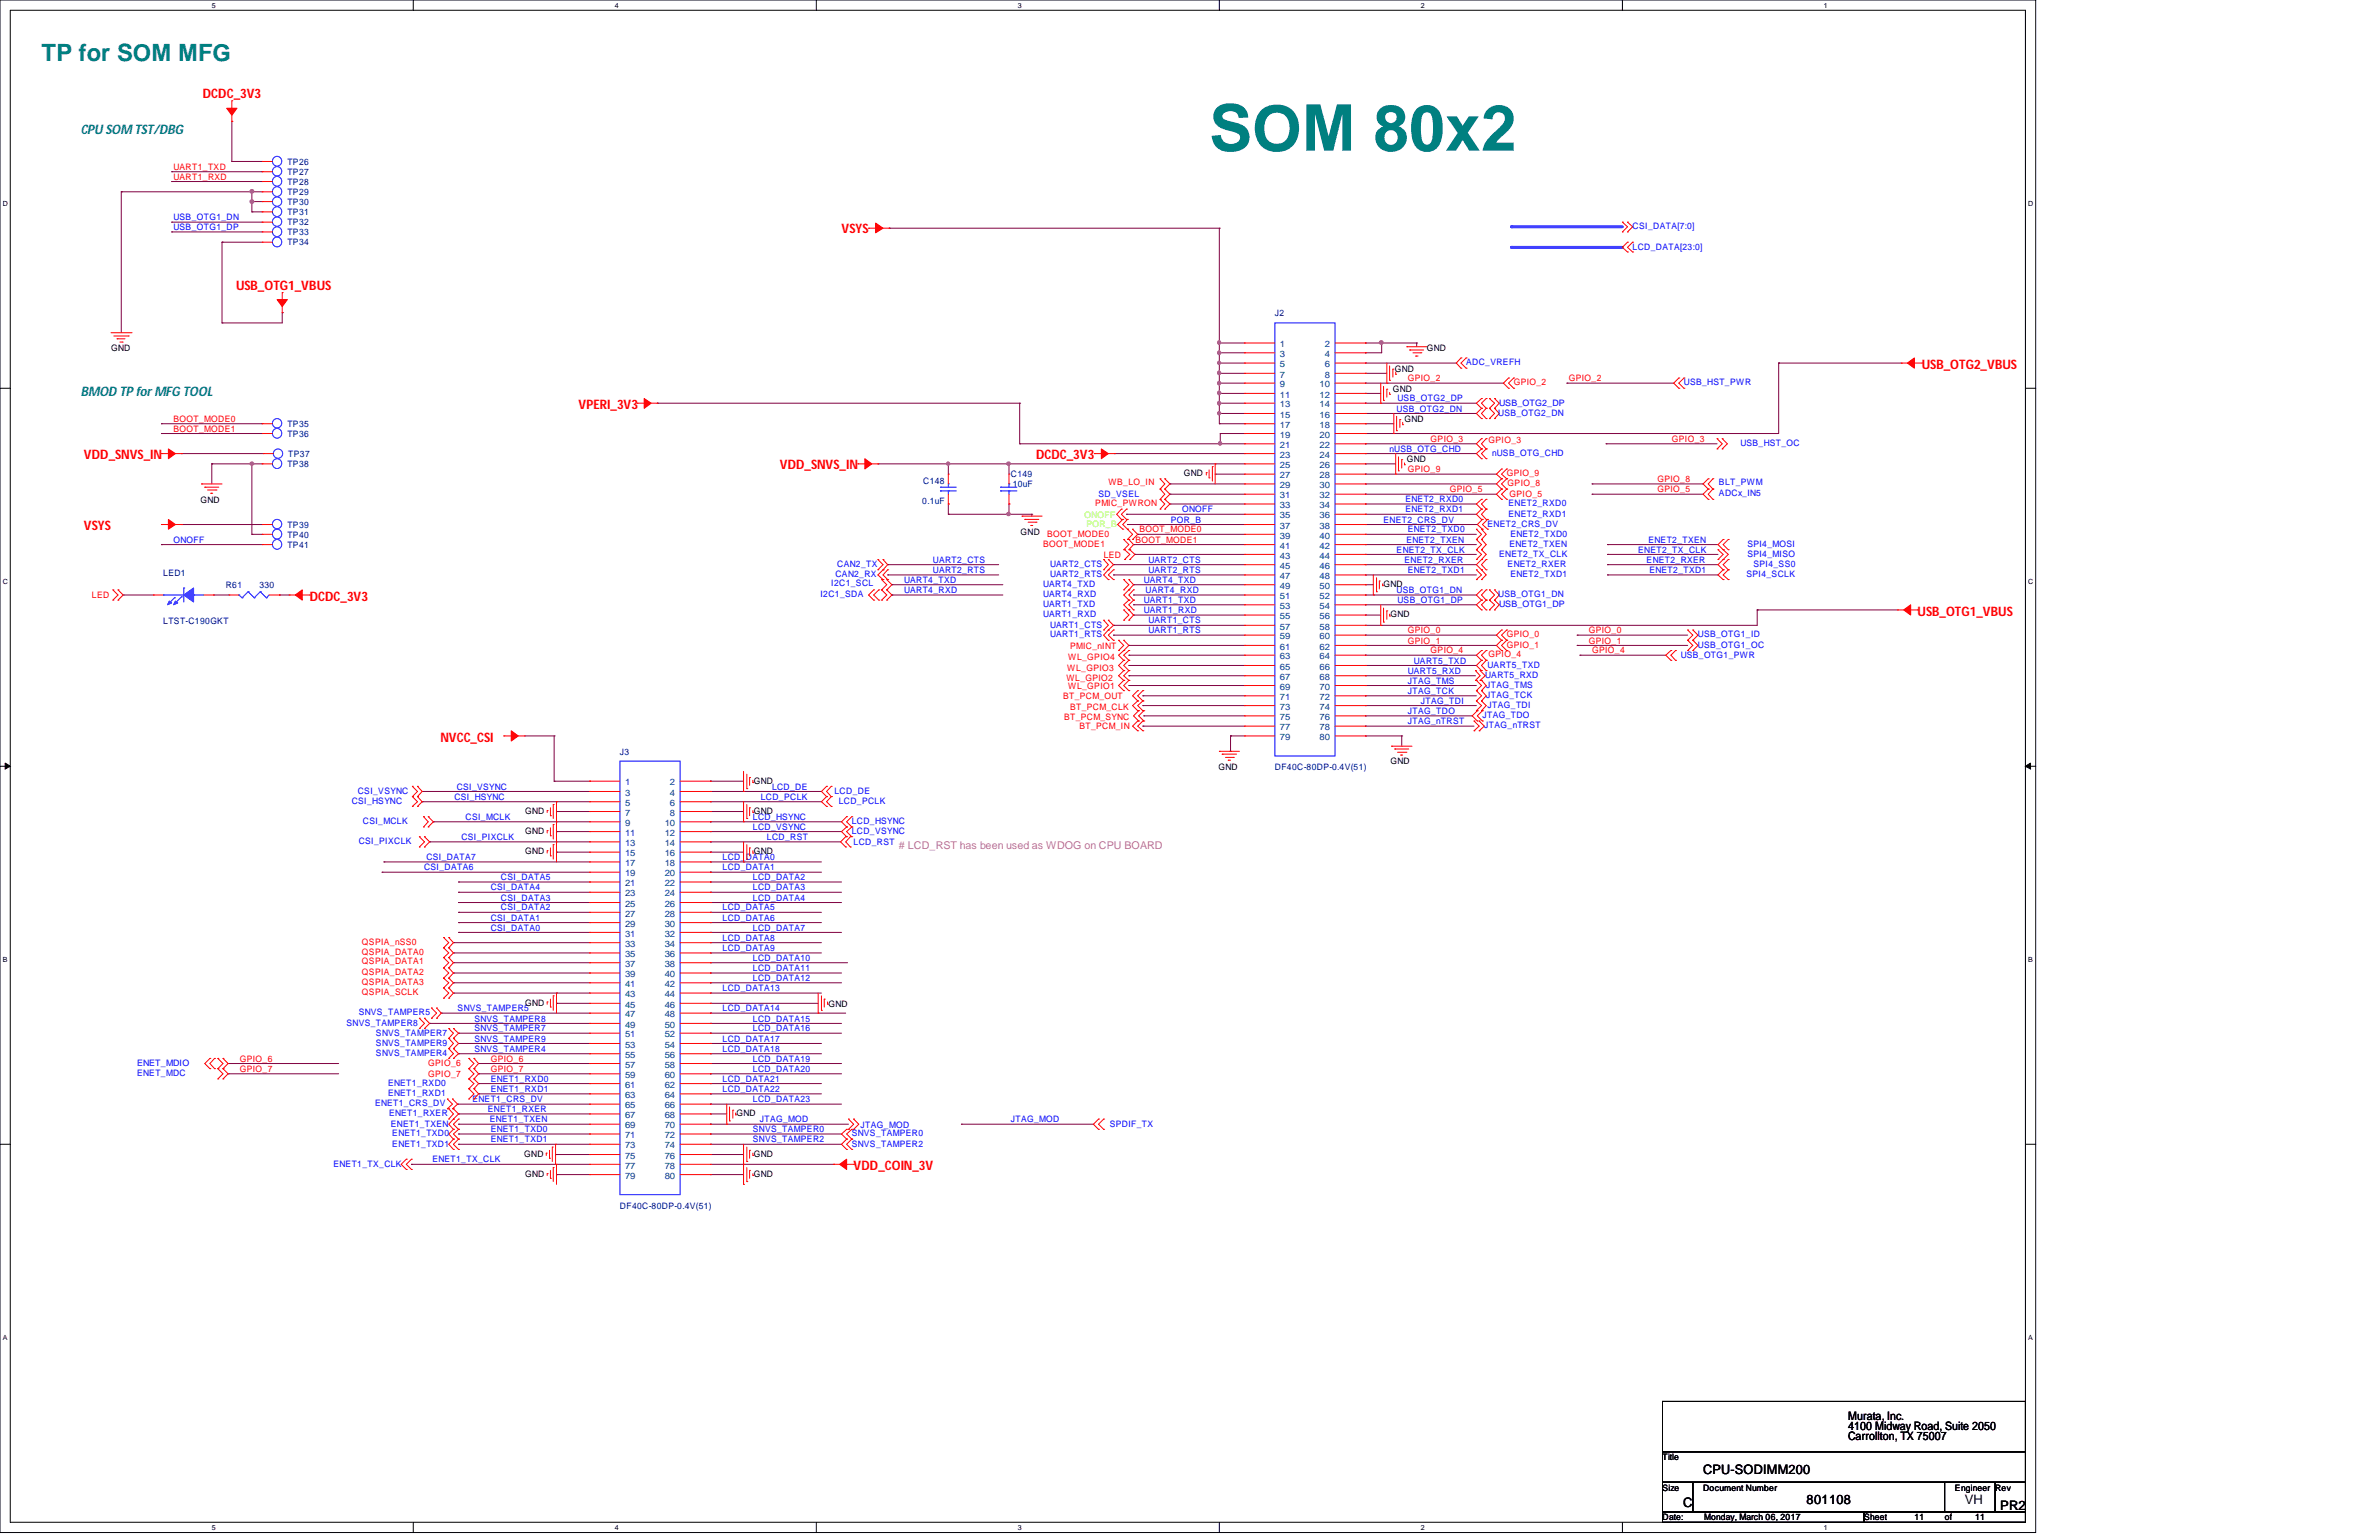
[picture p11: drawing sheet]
<svg xmlns="http://www.w3.org/2000/svg" width="432mm" height="279mm" viewBox="0 0 432 279" stroke-linecap="round" stroke-linejoin="round" font-family="sans-serif">
<defs><g id="words">
<text font-size="11.7" fill="#008080" x="219.5" y="27.3">SOM 80x2</text>
<text font-size="4.3" fill="#008080" x="7.5" y="11">TP for SOM MFG</text>
<g font-size="2.4" fill="#f00">
<text x="36.8" y="17.9">DCDC_3V3</text>
<text x="152.7" y="42.3">VSYS</text>
<text x="42.8" y="52.6">USB_OTG1_VBUS</text>
<text x="348.8" y="66.9">USB_OTG2_VBUS</text>
<text x="105" y="74.2">VPERI_3V3</text>
<text x="15.2" y="83.3">VDD_SNVS_IN</text>
<text x="188" y="83.3">DCDC_3V3</text>
<text x="141.6" y="85.2">VDD_SNVS_IN</text>
<text x="15.2" y="96.1">VSYS</text>
<text x="56.2" y="109">DCDC_3V3</text>
<text x="348.1" y="111.7">USB_OTG1_VBUS</text>
<text x="79.9" y="134.5">NVCC_CSI</text>
<text x="154.9" y="212.3">VDD_COIN_3V</text>
</g>
<g font-size="2.4" fill="#008080">
<text x="14.6" y="24.3">CPU SOM TST/DBG</text>
<text x="14.6" y="71.8">BMOD TP for MFG TOOL</text>
</g>
<g font-size="2.4">
<text x="309.1" y="267.4">CPU-SODIMM200</text>
<text x="305.5" y="273.5">C</text>
<text x="327.9" y="272.9">801108</text>
<text x="356.6" y="272.9">VH</text>
<text x="363.1" y="274">PR2</text>
</g>
<g font-size="2.1">
<text x="335.4" y="257.6">Murata, Inc.</text>
<text x="335.4" y="259.5">4100 Midway Road, Suite 2050</text>
<text x="335.4" y="261.3">Carrollton, TX 75007</text>
</g>
<text font-size="1.9" fill="#f0f" x="163.2" y="154"># LCD_RST has been used as WDOG on CPU BOARD</text>
<g font-size="1.6" fill="#000080">
<text x="52.2" y="29.9">TP26</text>
<text x="52.2" y="33.5">TP28</text>
<text x="52.2" y="31.8">TP27</text>
<text x="52.2" y="35.4">TP29</text>
<text x="52.2" y="39">TP31</text>
<text x="52.2" y="40.9">TP32</text>
<text x="52.2" y="37.3">TP30</text>
<text x="52.2" y="42.7">TP33</text>
<text x="52.2" y="44.5">TP34</text>
<text x="231.4" y="57.3">J2</text>
<text x="52.2" y="77.5">TP35</text>
<text x="52.2" y="79.2">TP36</text>
<text x="52.3" y="83">TP37</text>
<text x="52.2" y="84.8">TP38</text>
<text x="167.6" y="87.9">C148</text>
<text x="183.5" y="86.6">C149</text>
<text x="183.8" y="88.4">10uF</text>
<text x="52.2" y="95.8">TP39</text>
<text x="167.4" y="91.4">0.1uF</text>
<text x="52.2" y="97.5">TP40</text>
<text x="52.2" y="99.4">TP41</text>
<text x="29.6" y="104.5">LED1</text>
<text x="41" y="106.7">R61</text>
<text x="47.1" y="106.7">330</text>
<text x="29.6" y="113.3">LTST-C190GKT</text>
<text x="112.5" y="136.9">J3</text>
<text x="231.4" y="139.8">DF40C-80DP-0.4V(51)</text>
<text x="112.5" y="219.4">DF40C-80DP-0.4V(51)</text>
</g>
<g font-size="1.6" fill="#f00">
<text x="31.5" y="30.8">UART1_TXD</text>
<text x="31.5" y="32.6">UART1_RXD</text>
<text x="255.5" y="69.2">GPIO_2</text>
<text x="274.7" y="69.9">GPIO_2</text>
<text x="284.7" y="69.2">GPIO_2</text>
<text x="31.5" y="76.5">BOOT_MODE0</text>
<text x="31.5" y="78.3">BOOT_MODE1</text>
<text x="259.7" y="80.2">GPIO_3</text>
<text x="270.2" y="80.3">GPIO_3</text>
<text x="303.4" y="80.2">GPIO_3</text>
<text x="201.2" y="88.1">WB_LO_IN</text>
<text x="255.5" y="85.7">GPIO_9</text>
<text x="263.1" y="89.3">GPIO_5</text>
<text x="273.5" y="86.4">GPIO_9</text>
<text x="273.6" y="88.2">GPIO_8</text>
<text x="300.8" y="87.5">GPIO_8</text>
<text x="300.8" y="89.3">GPIO_5</text>
<text x="198.8" y="91.9">PMIC_PWRON</text>
<text x="274" y="90.3">GPIO_5</text>
<text x="189.3" y="99.2">BOOT_MODE1</text>
<text x="190.1" y="97.4">BOOT_MODE0</text>
<text x="200.3" y="101.3">LED</text>
<text x="206.1" y="98.5">BOOT_MODE1</text>
<text x="206.8" y="96.6">BOOT_MODE0</text>
<text x="16.7" y="108.5">LED</text>
<text x="193.9" y="119.7">WL_GPIO4</text>
<text x="194.2" y="117.7">PMIC_nINT</text>
<text x="255.5" y="114.9">GPIO_0</text>
<text x="255.5" y="116.8">GPIO_1</text>
<text x="259.7" y="118.5">GPIO_4</text>
<text x="270.2" y="119.1">GPIO_4</text>
<text x="273.5" y="115.7">GPIO_0</text>
<text x="273.5" y="117.5">GPIO_1</text>
<text x="288.4" y="114.9">GPIO_0</text>
<text x="288.4" y="116.8">GPIO_1</text>
<text x="289" y="118.5">GPIO_4</text>
<text x="193.5" y="123.5">WL_GPIO2</text>
<text x="193.7" y="121.8">WL_GPIO3</text>
<text x="193.9" y="125">WL_GPIO1</text>
<text x="193" y="126.8">BT_PCM_OUT</text>
<text x="193.1" y="130.6">BT_PCM_SYNC</text>
<text x="194.2" y="128.9">BT_PCM_CLK</text>
<text x="195.9" y="132.3">BT_PCM_IN</text>
<text x="65.7" y="173.3">QSPIA_DATA0</text>
<text x="65.7" y="171.4">QSPIA_nSS0</text>
<text x="65.7" y="177">QSPIA_DATA2</text>
<text x="65.7" y="178.7">QSPIA_DATA3</text>
<text x="65.7" y="174.9">QSPIA_DATA1</text>
<text x="65.7" y="180.6">QSPIA_SCLK</text>
<text x="43.5" y="194.5">GPIO_7</text>
<text x="43.5" y="192.6">GPIO_6</text>
<text x="77.7" y="195.4">GPIO_7</text>
<text x="77.7" y="193.4">GPIO_6</text>
<text x="89.1" y="194.5">GPIO_7</text>
<text x="89.1" y="192.6">GPIO_6</text>
</g>
<g font-size="1.6" fill="#00f">
<text x="31.5" y="40">USB_OTG1_DN</text>
<text x="31.5" y="41.7">USB_OTG1_DP</text>
<text x="296.3" y="41.6">CSI_DATA[7:0]</text>
<text x="296.3" y="45.3">LCD_DATA[23:0]</text>
<text x="266.1" y="66.3">ADC_VREFH</text>
<text x="305.6" y="69.9">USB_HST_PWR</text>
<text x="253.5" y="74.7">USB_OTG2_DN</text>
<text x="253.7" y="72.8">USB_OTG2_DP</text>
<text x="271.9" y="75.4">USB_OTG2_DN</text>
<text x="272.1" y="73.6">USB_OTG2_DP</text>
<text x="252.2" y="82">nUSB_OTG_CHD</text>
<text x="270.8" y="82.7">nUSB_OTG_CHD</text>
<text x="315.9" y="80.9">USB_HST_OC</text>
<text x="312" y="88.1">BLT_PWM</text>
<text x="312" y="89.9">ADCx_IN5</text>
<text x="199.4" y="90.3">SD_VSEL</text>
<text x="212.5" y="94.8">POR_B</text>
<text x="214.5" y="93">ONOFF</text>
<text x="251.1" y="94.8">ENET2_CRS_DV</text>
<text x="255.1" y="91.1">ENET2_RXD0</text>
<text x="255.1" y="93">ENET2_RXD1</text>
<text x="270" y="95.6">ENET2_CRS_DV</text>
<text x="273.8" y="91.9">ENET2_RXD0</text>
<text x="273.8" y="93.7">ENET2_RXD1</text>
<text x="31.5" y="98.5">ONOFF</text>
<text x="253.5" y="100.2">ENET2_TX_CLK</text>
<text x="255.3" y="98.5">ENET2_TXEN</text>
<text x="255.5" y="96.6">ENET2_TXD0</text>
<text x="272.1" y="101">ENET2_TX_CLK</text>
<text x="274" y="99.2">ENET2_TXEN</text>
<text x="274.2" y="97.4">ENET2_TXD0</text>
<text x="297.3" y="100.2">ENET2_TX_CLK</text>
<text x="299.2" y="98.5">ENET2_TXEN</text>
<text x="317.2" y="101">SPI4_MISO</text>
<text x="317.2" y="99.2">SPI4_MOSI</text>
<text x="150.9" y="106.3">I2C1_SCL</text>
<text x="151.6" y="104.7">CAN2_RX</text>
<text x="152" y="102.9">CAN2_TX</text>
<text x="164.1" y="105.7">UART4_TXD</text>
<text x="164.1" y="107.6">UART4_RXD</text>
<text x="169.3" y="104">UART2_RTS</text>
<text x="169.3" y="102.1">UART2_CTS</text>
<text x="189.3" y="106.5">UART4_TXD</text>
<text x="190.6" y="104.7">UART2_RTS</text>
<text x="190.6" y="102.9">UART2_CTS</text>
<text x="207.6" y="105.7">UART4_TXD</text>
<text x="207.9" y="107.6">UART4_RXD</text>
<text x="208.4" y="104">UART2_RTS</text>
<text x="208.4" y="102.1">UART2_CTS</text>
<text x="253.5" y="107.6">USB_OTG1_DN</text>
<text x="254.9" y="102.1">ENET2_RXER</text>
<text x="255.5" y="104">ENET2_TXD1</text>
<text x="273.6" y="102.9">ENET2_RXER</text>
<text x="274.2" y="104.7">ENET2_TXD1</text>
<text x="298.9" y="102.1">ENET2_RXER</text>
<text x="299.4" y="104">ENET2_TXD1</text>
<text x="317" y="104.7">SPI4_SCLK</text>
<text x="318.3" y="102.9">SPI4_SS0</text>
<text x="148.9" y="108.4">I2C1_SDA</text>
<text x="189.3" y="108.4">UART4_RXD</text>
<text x="189.3" y="112">UART1_RXD</text>
<text x="189.3" y="110.2">UART1_TXD</text>
<text x="190.6" y="113.9">UART1_CTS</text>
<text x="207.6" y="109.4">UART1_TXD</text>
<text x="207.6" y="111.3">UART1_RXD</text>
<text x="208.4" y="113.1">UART1_CTS</text>
<text x="253.7" y="109.4">USB_OTG1_DP</text>
<text x="271.9" y="108.4">USB_OTG1_DN</text>
<text x="272.1" y="110.2">USB_OTG1_DP</text>
<text x="190.6" y="115.7">UART1_RTS</text>
<text x="208.4" y="114.9">UART1_RTS</text>
<text x="305.1" y="119.3">USB_OTG1_PWR</text>
<text x="308.2" y="115.7">USB_OTG1_ID</text>
<text x="308.2" y="117.5">USB_OTG1_OC</text>
<text x="255.5" y="125.9">JTAG_TCK</text>
<text x="255.5" y="124">JTAG_TMS</text>
<text x="255.5" y="122.3">UART5_RXD</text>
<text x="256.6" y="120.4">UART5_TXD</text>
<text x="269.6" y="123">UART5_RXD</text>
<text x="269.7" y="124.8">JTAG_TMS</text>
<text x="270" y="121.2">UART5_TXD</text>
<text x="255.5" y="129.5">JTAG_TDO</text>
<text x="255.5" y="131.4">JTAG_nTRST</text>
<text x="257.9" y="127.7">JTAG_TDI</text>
<text x="269.1" y="130.3">JTAG_TDO</text>
<text x="269.7" y="126.7">JTAG_TCK</text>
<text x="270" y="128.4">JTAG_TDI</text>
<text x="269.4" y="132.2">JTAG_nTRST</text>
<text x="82.9" y="143.3">CSI_VSYNC</text>
<text x="140.1" y="143.3">LCD_DE</text>
<text x="63.8" y="145.9">CSI_HSYNC</text>
<text x="64.9" y="144">CSI_VSYNC</text>
<text x="65.9" y="149.5">CSI_MCLK</text>
<text x="82.5" y="145.1">CSI_HSYNC</text>
<text x="84.5" y="148.8">CSI_MCLK</text>
<text x="136.7" y="148.8">LCD_HSYNC</text>
<text x="138.1" y="145.1">LCD_PCLK</text>
<text x="151.5" y="144">LCD_DE</text>
<text x="152.2" y="145.9">LCD_PCLK</text>
<text x="154.6" y="149.5">LCD_HSYNC</text>
<text x="65.1" y="153.2">CSI_PIXCLK</text>
<text x="83.7" y="152.4">CSI_PIXCLK</text>
<text x="136.7" y="150.5">LCD_VSYNC</text>
<text x="139.2" y="152.4">LCD_RST</text>
<text x="154.6" y="151.3">LCD_VSYNC</text>
<text x="154.9" y="153.3">LCD_RST</text>
<text x="77" y="157.9">CSI_DATA6</text>
<text x="77.4" y="156">CSI_DATA7</text>
<text x="89.1" y="161.5">CSI_DATA4</text>
<text x="90.9" y="159.7">CSI_DATA5</text>
<text x="131.1" y="156">LCD_DATA0</text>
<text x="131.1" y="157.9">LCD_DATA1</text>
<text x="136.7" y="161.5">LCD_DATA3</text>
<text x="136.7" y="159.7">LCD_DATA2</text>
<text x="89.1" y="167">CSI_DATA1</text>
<text x="90.9" y="163.4">CSI_DATA3</text>
<text x="90.9" y="165.2">CSI_DATA2</text>
<text x="131.1" y="165.2">LCD_DATA5</text>
<text x="131.1" y="167">LCD_DATA6</text>
<text x="136.7" y="163.4">LCD_DATA4</text>
<text x="89.1" y="168.8">CSI_DATA0</text>
<text x="131.1" y="170.7">LCD_DATA8</text>
<text x="131.1" y="172.6">LCD_DATA9</text>
<text x="136.7" y="168.8">LCD_DATA7</text>
<text x="131.1" y="179.8">LCD_DATA13</text>
<text x="136.7" y="178">LCD_DATA12</text>
<text x="136.7" y="176.2">LCD_DATA11</text>
<text x="136.7" y="174.3">LCD_DATA10</text>
<text x="65.1" y="184.2">SNVS_TAMPER5</text>
<text x="83.1" y="183.5">SNVS_TAMPER5</text>
<text x="86.1" y="185.3">SNVS_TAMPER8</text>
<text x="131.1" y="183.5">LCD_DATA14</text>
<text x="136.7" y="185.3">LCD_DATA15</text>
<text x="62.9" y="186.1">SNVS_TAMPER8</text>
<text x="68.2" y="191.6">SNVS_TAMPER4</text>
<text x="68.2" y="187.9">SNVS_TAMPER7</text>
<text x="68.2" y="189.7">SNVS_TAMPER9</text>
<text x="86.1" y="190.8">SNVS_TAMPER4</text>
<text x="86.1" y="187.1">SNVS_TAMPER7</text>
<text x="86.1" y="189">SNVS_TAMPER9</text>
<text x="131.1" y="189">LCD_DATA17</text>
<text x="131.1" y="190.8">LCD_DATA18</text>
<text x="136.7" y="187.1">LCD_DATA16</text>
<text x="24.9" y="195.2">ENET_MDC</text>
<text x="24.9" y="193.4">ENET_MDIO</text>
<text x="70.4" y="197">ENET1_RXD0</text>
<text x="89.1" y="196.3">ENET1_RXD0</text>
<text x="131.1" y="196.3">LCD_DATA21</text>
<text x="136.7" y="194.5">LCD_DATA20</text>
<text x="136.7" y="192.6">LCD_DATA19</text>
<text x="68.1" y="200.7">ENET1_CRS_DV</text>
<text x="70.4" y="198.9">ENET1_RXD1</text>
<text x="70.6" y="202.5">ENET1_RXER</text>
<text x="85.8" y="200">ENET1_CRS_DV</text>
<text x="88.6" y="201.8">ENET1_RXER</text>
<text x="88.9" y="203.6">ENET1_TXEN</text>
<text x="89.1" y="198.1">ENET1_RXD1</text>
<text x="131.1" y="198.1">LCD_DATA22</text>
<text x="136.7" y="200">LCD_DATA23</text>
<text x="137.9" y="203.6">JTAG_MOD</text>
<text x="183.5" y="203.6">JTAG_MOD</text>
<text x="71" y="204.4">ENET1_TXEN</text>
<text x="71.2" y="208">ENET1_TXD1</text>
<text x="71.2" y="206.2">ENET1_TXD0</text>
<text x="89.1" y="207.3">ENET1_TXD1</text>
<text x="89.1" y="205.4">ENET1_TXD0</text>
<text x="136.7" y="207.3">SNVS_TAMPER2</text>
<text x="136.7" y="205.4">SNVS_TAMPER0</text>
<text x="154.6" y="208">SNVS_TAMPER2</text>
<text x="154.6" y="206.2">SNVS_TAMPER0</text>
<text x="156.2" y="204.7">JTAG_MOD</text>
<text x="201.4" y="204.6">SPDIF_TX</text>
<text x="60.5" y="211.7">ENET1_TX_CLK</text>
<text x="78.5" y="210.9">ENET1_TX_CLK</text>
</g>
<g font-size="1.6">
<text x="20.2" y="63.8">GND</text>
<text x="259" y="63.8">GND</text>
<text x="252.8" y="71">GND</text>
<text x="253.2" y="67.6">GND</text>
<text x="254.9" y="76.5">GND</text>
<text x="255.4" y="83.8">GND</text>
<text x="214.9" y="86.4">GND</text>
<text x="36.4" y="91.2">GND</text>
<text x="185.3" y="97">GND</text>
<text x="251.1" y="106.5">GND</text>
<text x="252.4" y="112">GND</text>
<text x="136.8" y="142.2">GND</text>
<text x="221.1" y="139.6">GND</text>
<text x="252.4" y="138.7">GND</text>
<text x="95.3" y="147.7">GND</text>
<text x="136.8" y="147.7">GND</text>
<text x="95.3" y="151.3">GND</text>
<text x="95.3" y="155">GND</text>
<text x="136.8" y="155">GND</text>
<text x="95.3" y="182.5">GND</text>
<text x="150.4" y="182.6">GND</text>
<text x="133.7" y="202.5">GND</text>
<text x="95.2" y="209.9">GND</text>
<text x="136.8" y="209.9">GND</text>
<text x="95.3" y="213.5">GND</text>
<text x="136.8" y="213.5">GND</text>
<text x="301.8" y="264.9">Title</text>
<text x="301.8" y="270.4">Size</text>
<text x="301.8" y="275.8">Date:</text>
<text x="309.1" y="270.4">Document Number</text>
<text x="309.3" y="275.8">Monday, March 06, 2017</text>
<text x="338.3" y="275.8">Sheet</text>
<text x="347.5" y="275.8">11</text>
<text x="353" y="275.8">of</text>
<text x="354.8" y="270.4">Engineer</text>
<text x="358.5" y="275.8">11</text>
<text x="362.1" y="270.4">Rev</text>
</g>
<g font-size="1.6" fill="#004080">
<text x="232.3" y="63">1</text>
<text x="232.3" y="64.8">3</text>
<text x="240.5" y="63">2</text>
<text x="240.5" y="64.8">4</text>
<text x="232.3" y="66.6">5</text>
<text x="232.3" y="68.5">7</text>
<text x="232.3" y="70.3">9</text>
<text x="239.5" y="70.3">10</text>
<text x="240.5" y="66.6">6</text>
<text x="240.5" y="68.5">8</text>
<text x="232.3" y="72.1">11</text>
<text x="232.3" y="73.9">13</text>
<text x="232.3" y="75.8">15</text>
<text x="232.3" y="77.6">17</text>
<text x="239.5" y="72.1">12</text>
<text x="239.5" y="73.9">14</text>
<text x="239.5" y="75.8">16</text>
<text x="239.5" y="77.6">18</text>
<text x="232.3" y="79.4">19</text>
<text x="232.3" y="81.3">21</text>
<text x="232.3" y="83.1">23</text>
<text x="239.5" y="79.4">20</text>
<text x="239.5" y="81.3">22</text>
<text x="239.5" y="83.1">24</text>
<text x="232.3" y="84.9">25</text>
<text x="232.3" y="86.8">27</text>
<text x="232.3" y="88.6">29</text>
<text x="239.5" y="84.9">26</text>
<text x="239.5" y="86.8">28</text>
<text x="239.5" y="88.6">30</text>
<text x="232.3" y="90.4">31</text>
<text x="232.3" y="92.2">33</text>
<text x="232.3" y="94.1">35</text>
<text x="232.3" y="95.9">37</text>
<text x="239.5" y="90.4">32</text>
<text x="239.5" y="92.2">34</text>
<text x="239.5" y="94.1">36</text>
<text x="239.5" y="95.9">38</text>
<text x="232.3" y="97.7">39</text>
<text x="232.3" y="99.6">41</text>
<text x="232.3" y="101.3">43</text>
<text x="239.5" y="97.7">40</text>
<text x="239.5" y="99.6">42</text>
<text x="239.5" y="101.3">44</text>
<text x="232.3" y="103.2">45</text>
<text x="232.3" y="105.1">47</text>
<text x="232.3" y="106.8">49</text>
<text x="239.5" y="103.2">46</text>
<text x="239.5" y="105.1">48</text>
<text x="239.5" y="106.8">50</text>
<text x="232.3" y="108.7">51</text>
<text x="232.3" y="110.5">53</text>
<text x="232.3" y="112.4">55</text>
<text x="239.5" y="108.7">52</text>
<text x="239.5" y="110.5">54</text>
<text x="239.5" y="112.4">56</text>
<text x="232.3" y="114.2">57</text>
<text x="232.3" y="116">59</text>
<text x="232.3" y="117.9">61</text>
<text x="232.3" y="119.6">63</text>
<text x="239.5" y="114.2">58</text>
<text x="239.5" y="116">60</text>
<text x="239.5" y="117.9">62</text>
<text x="239.5" y="119.6">64</text>
<text x="232.3" y="121.5">65</text>
<text x="232.3" y="123.4">67</text>
<text x="232.3" y="125.1">69</text>
<text x="239.5" y="121.5">66</text>
<text x="239.5" y="123.4">68</text>
<text x="239.5" y="125.1">70</text>
<text x="232.3" y="127">71</text>
<text x="232.3" y="128.8">73</text>
<text x="232.3" y="130.6">75</text>
<text x="239.5" y="127">72</text>
<text x="239.5" y="128.8">74</text>
<text x="239.5" y="130.6">76</text>
<text x="232.3" y="132.5">77</text>
<text x="232.3" y="134.3">79</text>
<text x="239.5" y="132.5">78</text>
<text x="239.5" y="134.3">80</text>
<text x="113.5" y="142.5">1</text>
<text x="121.6" y="142.5">2</text>
<text x="113.5" y="144.4">3</text>
<text x="113.5" y="146.2">5</text>
<text x="113.5" y="148">7</text>
<text x="113.5" y="149.9">9</text>
<text x="120.6" y="149.9">10</text>
<text x="121.6" y="144.4">4</text>
<text x="121.6" y="146.2">6</text>
<text x="121.6" y="148">8</text>
<text x="113.5" y="151.6">11</text>
<text x="113.5" y="153.5">13</text>
<text x="113.5" y="155.4">15</text>
<text x="120.6" y="151.6">12</text>
<text x="120.6" y="153.5">14</text>
<text x="120.6" y="155.4">16</text>
<text x="113.5" y="157.1">17</text>
<text x="113.5" y="159">19</text>
<text x="113.5" y="160.8">21</text>
<text x="120.6" y="157.1">18</text>
<text x="120.6" y="159">20</text>
<text x="120.6" y="160.8">22</text>
<text x="113.5" y="162.6">23</text>
<text x="113.5" y="164.5">25</text>
<text x="113.5" y="166.3">27</text>
<text x="120.6" y="162.6">24</text>
<text x="120.6" y="164.5">26</text>
<text x="120.6" y="166.3">28</text>
<text x="113.5" y="168.1">29</text>
<text x="113.5" y="169.9">31</text>
<text x="113.5" y="171.8">33</text>
<text x="113.5" y="173.7">35</text>
<text x="120.6" y="168.1">30</text>
<text x="120.6" y="169.9">32</text>
<text x="120.6" y="171.8">34</text>
<text x="120.6" y="173.7">36</text>
<text x="113.5" y="175.4">37</text>
<text x="113.5" y="177.3">39</text>
<text x="113.5" y="179.1">41</text>
<text x="120.6" y="175.4">38</text>
<text x="120.6" y="177.3">40</text>
<text x="120.6" y="179.1">42</text>
<text x="113.5" y="180.9">43</text>
<text x="113.5" y="182.8">45</text>
<text x="113.5" y="184.6">47</text>
<text x="120.6" y="180.9">44</text>
<text x="120.6" y="182.8">46</text>
<text x="120.6" y="184.6">48</text>
<text x="113.5" y="186.4">49</text>
<text x="113.5" y="188.2">51</text>
<text x="113.5" y="190.1">53</text>
<text x="113.5" y="191.9">55</text>
<text x="120.6" y="186.4">50</text>
<text x="120.6" y="188.2">52</text>
<text x="120.6" y="190.1">54</text>
<text x="120.6" y="191.9">56</text>
<text x="113.5" y="193.7">57</text>
<text x="113.5" y="195.6">59</text>
<text x="113.5" y="197.4">61</text>
<text x="120.6" y="193.7">58</text>
<text x="120.6" y="195.6">60</text>
<text x="120.6" y="197.4">62</text>
<text x="113.5" y="199.2">63</text>
<text x="113.5" y="201.1">65</text>
<text x="113.5" y="202.9">67</text>
<text x="120.6" y="199.2">64</text>
<text x="120.6" y="201.1">66</text>
<text x="120.6" y="202.9">68</text>
<text x="113.5" y="204.7">69</text>
<text x="113.5" y="206.5">71</text>
<text x="113.5" y="208.4">73</text>
<text x="120.6" y="204.7">70</text>
<text x="120.6" y="206.5">72</text>
<text x="120.6" y="208.4">74</text>
<text x="113.5" y="210.2">75</text>
<text x="113.5" y="212">77</text>
<text x="113.5" y="213.9">79</text>
<text x="120.6" y="210.2">76</text>
<text x="120.6" y="212">78</text>
<text x="120.6" y="213.9">80</text>
</g>
<g font-size="1.6" fill="#80ff00">
<text x="196.8" y="94.1">ONOFF</text>
<text x="197.2" y="95.6">POR_B</text>
</g>
<g font-size="1.3">
<text x="38.4" y="1.4">5</text>
<text x="111.6" y="1.4">4</text>
<text x="184.7" y="1.4">3</text>
<text x="257.9" y="1.4">2</text>
<text x="331" y="1.4">1</text>
<text x=".5" y="37.3">D</text>
<text x="368.1" y="37.3">D</text>
<text x=".5" y="105.9">C</text>
<text x="368.1" y="105.9">C</text>
<text x=".5" y="174.5">B</text>
<text x="368.1" y="174.5">B</text>
<text x=".5" y="243.1">A</text>
<text x="368.1" y="243.1">A</text>
<text x="38.4" y="277.6">5</text>
<text x="111.6" y="277.6">4</text>
<text x="184.7" y="277.6">3</text>
<text x="257.9" y="277.6">2</text>
<text x="331" y="277.6">1</text>
</g>
</g></defs>
<path d="M0 0h369.5v278h-369.5zM1.9 1.9h365.7v274.3h-365.7z" fill="none" stroke="#000" stroke-width=".18"/>
<g fill="#fff">
<path d="M38.4 .3h.6v1.3h-.6z"/>
<path d="M38.4 276.4h.6v1.4h-.6z"/>
</g>
<path d="M75 0v1.9M75 276.2v1.8" fill="none" stroke="#000" stroke-width=".18"/>
<g fill="#fff">
<path d="M111.6 .3h.6v1.3h-.6z"/>
<path d="M111.6 276.4h.6v1.4h-.6z"/>
</g>
<path d="M148.2 0v1.9M148.2 276.2v1.8" fill="none" stroke="#000" stroke-width=".18"/>
<g fill="#fff">
<path d="M184.7 .3h.6v1.3h-.6z"/>
<path d="M184.7 276.4h.6v1.4h-.6z"/>
</g>
<path d="M221.3 0v1.9M221.3 276.2v1.8" fill="none" stroke="#000" stroke-width=".18"/>
<g fill="#fff">
<path d="M257.9 .3h.6v1.3h-.6z"/>
<path d="M257.9 276.4h.6v1.4h-.6z"/>
</g>
<path d="M294.5 0v1.9M294.5 276.2v1.8" fill="none" stroke="#000" stroke-width=".18"/>
<g fill="#fff">
<path d="M331 .3h.6v1.3h-.6z"/>
<path d="M331 276.4h.6v1.4h-.6z"/>
<path d="M.5 36.2h.9v1.3h-.9z"/>
<path d="M368.1 36.2h.9v1.3h-.9z"/>
<path d="M.5 104.7h.9v1.4h-.9z"/>
<path d="M368.1 104.7h.9v1.4h-.9z"/>
</g>
<path d="M0 70.4h1.9M367.6 70.4h1.9" fill="none" stroke="#000" stroke-width=".18"/>
<g fill="#fff">
<path d="M.5 173.3h.8v1.4h-.8z"/>
<path d="M368.1 173.3h.8v1.4h-.8z"/>
</g>
<path d="M0 139h1.9M367.6 139h1.9" fill="none" stroke="#000" stroke-width=".18"/>
<path d="M.9 138.4l1 .6-1 .5zM367.6 139l1-.6v1.1z" fill="#000" stroke="#000" stroke-width=".18"/>
<g fill="#fff">
<path d="M.5 241.9h.7v1.3h-.7z"/>
<path d="M368.1 241.9h.7v1.3h-.7z"/>
</g>
<path d="M0 207.6h1.9M367.6 207.6h1.9" fill="none" stroke="#000" stroke-width=".18"/>
<g fill="none" stroke="#800040" stroke-width=".18">
<path d="M22 34.8h.1M22 34.8v25.6M22 34.8h25.6M31.2 31.2h.1M31.2 32.9h.1M31.2 31.2h16.4M31.2 32.9h16.4M42.1 22h.1M42.1 29.3h.1M42.1 22v7.3M42.1 29.3h5.5M45.7 36.6h.1"/>
<path d="M45.7 34.8h.1M45.7 38.4h.1M45.7 36.6h1.9M45.7 34.8v3.6M45.7 38.4h1.9M31.2 40.3h.1M31.2 42.1h.1M31.2 40.3h16.4M31.2 42.1h16.4M40.3 58.6h.1M40.3 43.9h.1M40.3 43.9v14.7"/>
<path d="M40.3 43.9h7.3M51.2 56.7h.1M51.2 56.7v1.9h-10.9M29.3 78.7h.1M29.3 76.9h.1M29.3 78.7h18.3M29.3 76.9h18.3M247.8 73.2h.1M247.8 75h.1M247.8 73.2h20.2M247.8 75h20.2M29.3 98.8h.1"/>
<path d="M29.3 98.8h18.3M32.9 82.3h.1M32.9 95.2h.1M32.9 82.3h14.9M32.9 95.2h14.7M38.4 84.2h.1M38.4 84.2h9.2M38.4 84.2v3.6M45.7 84.2h.1M45.7 96.9h.1M45.7 84.2v12.7M45.7 96.9h1.9"/>
<path d="M212.3 89.7h.1M212.3 89.7h13.6M247.8 89.7h.1M247.8 80.5h.1M247.8 89.7h23.8M247.8 80.5h20.2M289 87.8h.1M289 87.8h20.1M161.1 104.3h.1M161.1 102.4h.1M161.1 104.3h20.2M161.1 102.4h20.2"/>
<path d="M161.9 106.1h.1M161.9 106.1h20.1M205.7 106.1h.1M205.7 106.1h20.2M247.8 118.9h.1M247.8 118.9h20.2M286.8 118.9h.1M286.8 118.9h15.5M247.8 128h.1M247.8 128h20.2M128.9 150.9h.1M128.9 149.1h.1"/>
<path d="M128.9 150.9h23.8M128.9 149.1h23.8M128.9 163.7h.1M128.9 161.9h.1M128.9 163.7h23.8M128.9 161.9h23.8M41.4 194.8h.1M41.4 194.8h20.1M86.9 194.8h.1M86.9 194.8h20.1M128.9 204h.1M128.9 204h25.1"/>
</g>
<g fill="#f0f" stroke="#f0f" stroke-width=".18">
<circle cx="45.7" cy="36.6" r=".34"/>
<circle cx="45.7" cy="34.7" r=".34"/>
<circle cx="45.7" cy="84.1" r=".32"/>
</g>
<path d="M274.3 41.1h20.2" fill="none" stroke="#00f" stroke-width=".51"/>
<circle cx="274.3" cy="41.1" r=".25" fill="#00f"/>
<path d="M128.9 178.3h.1M128.9 176.5h.1M128.9 178.3h23.8M128.9 176.5h23.8M128.9 187.5h.1M128.9 185.7h.1M128.9 194.8h.1M128.9 193h.1M128.9 187.5h23.8M128.9 185.7h23.8M128.9 194.8h23.8M128.9 193h23.8" fill="none" stroke="#800040" stroke-width=".18"/>
<path d="M274.3 44.9h20.2" fill="none" stroke="#00f" stroke-width=".51"/>
<circle cx="274.3" cy="44.9" r=".25" fill="#00f"/>
<g fill="none" stroke="#800040" stroke-width=".18">
<path d="M161.4 41.4h.1M161.4 41.4h59.9M221.3 41.4h.1M221.3 41.4v35.5M119.3 73.2h.1M119.3 73.2h65.8M185.1 73.2h.1M185.1 73.2v7.3M221.3 71.4h.1M221.3 64h.1M221.3 65.9h.1M221.3 67.7h.1"/>
<path d="M221.3 69.5h.1M221.3 73.2h.1M221.3 75h.1M221.3 62.2h.1M221.3 76.9h.1M221.3 73.2h4.6M221.3 64h4.6M221.3 65.9h4.6M221.3 67.7h4.6M221.3 69.5h4.6M221.3 71.4h4.6M221.3 62.2h4.6"/>
<path d="M221.3 75h4.6M221.3 76.9h4.6M221.5 78.7h.1M221.5 78.7v1.8M221.5 78.7h4.4M225.9 76.9h.1M247.8 64h.1M247.8 65.9h.1M247.8 67.7h.1M247.8 71.4h.1M247.8 69.5h.1M247.8 76.9h.1"/>
<path d="M247.8 78.7h.1M247.8 62.2h.1M247.8 65.9h16.5M247.8 67.7h3.9M247.8 69.5h25.1M247.8 71.4h2.8M247.8 62.2h9.3M247.8 76.9h5.2M250.8 62.2h.1M250.8 62.2v1.8h-3M257.1 62.2h.1M257.1 62.2v.7"/>
<path d="M284.4 69.5h.1M284.4 69.5h19.4M322.8 65.9h.1M322.8 65.9h22.3M322.8 65.9v12.8h-75M159.3 84.2h.1M159.3 84.2h66.6M172.1 91.4h.1M172.1 84.2h.1M172.1 93.3h.1M172.1 93.3h15.2M172.1 84.2v1.8"/>
<path d="M172.1 91.4v1.9M183.1 93.3h.1M183.1 84.2h.1M183.1 91.4h.1M183.1 84.2v1.8M183.1 91.4v1.9M185.1 80.5h.1M185.1 80.5h40.8M187.3 93.3h.1M187.3 93.3v.3M202.3 82.3h.1M202.3 82.3h23.6"/>
<path d="M204.5 93.3h.1M204.5 93.3h21.4M204.6 95.2h.1M204.6 95.2h21.3M205.7 98.8h.1M205.7 98.8h20.2M206.5 96.9h.1M206.5 96.9h19.4M212.3 87.8h.1M212.3 91.4h.1M212.3 91.4h13.6M212.3 87.8h13.6"/>
<path d="M220.6 86h.1M220.6 86h5.3M221.5 80.5h.1M247.8 86h.1M247.8 82.3h.1M247.8 91.4h.1M247.8 93.3h.1M247.8 98.8h.1M247.8 96.9h.1M247.8 84.2h.1M247.8 87.8h.1M247.8 95.2h.1"/>
<path d="M247.8 86h23.8M247.8 82.3h20.2M247.8 93.3h20.2M247.8 84.2h5.5M247.8 95.2h20.3M247.8 98.8h20.2M247.8 91.4h20.2M247.8 96.9h20.2M247.8 87.8h23.8M289 89.7h.1M289 89.7h20.1M291.5 80.5h.1"/>
<path d="M291.5 80.5h20.2M291.8 98.8h.1M291.8 98.8h20M22.4 107.9h.1M22.4 107.9h5.5M38.8 107.9h.1M38.8 107.9h2.8M50.7 107.9h.1M50.7 107.9h1.8M161.9 107.9h.1M161.9 107.9h20.1M202.1 104.3h.1"/>
<path d="M202.1 115.2h.1M202.1 102.4h.1M202.1 113.5h.1M202.1 104.3h23.8M202.1 115.2h23.8M202.1 102.4h23.8M202.1 113.5h23.8M204.9 118.9h.1M204.9 117.1h.1M204.9 118.9h21M204.9 117.1h21M205.7 107.9h.1"/>
<path d="M205.7 109.7h.1M205.7 111.6h.1M205.7 109.7h20.2M205.7 107.9h20.2M205.7 111.6h20.2M206 100.6h.1M206 100.6h19.9M247.8 109.7h.1M247.8 107.9h.1M247.8 100.6h.1M247.8 102.4h.1M247.8 104.3h.1"/>
<path d="M247.8 115.2h.1M247.8 117.1h.1M247.8 106.1h.1M247.8 111.6h.1M247.8 113.5h.1M247.8 104.3h20.2M247.8 115.2h23.8M247.8 102.4h20.2M247.8 109.7h20.2M247.8 107.9h20.2M247.8 100.6h20.2M247.8 111.6h2.8"/>
<path d="M247.8 117.1h23.8M247.8 106.1h1.5M286.3 115.2h.1M286.3 117.1h.1M286.3 115.2h20M286.3 117.1h20M291.8 100.6h.1M291.8 104.3h.1M291.8 102.4h.1M291.8 104.3h20M291.8 102.4h20M291.8 100.6h20"/>
<path d="M318.9 110.7h.1M318.9 110.7v2.8h-71.1M318.9 110.7h25.5M95.2 133.5h5.4M100.6 133.5h.1M100.6 133.5v8.2M204.9 124.4h.1M204.9 122.6h.1M204.9 120.7h.1M204.9 124.4h21M204.9 122.6h21M204.9 120.7h21"/>
<path d="M207.4 128h.1M207.4 126.2h.1M207.4 131.7h.1M207.4 126.2h18.5M207.4 131.7h18.5M207.4 128h18.5M207.6 129.9h.1M207.6 129.9h18.3M223.2 136.3h.2M223.4 133.5h.1M223.4 136.3h.1M223.4 133.5h2.5"/>
<path d="M223.4 133.5v2.8M247.8 126.2h.1M247.8 129.9h.1M247.8 131.7h.1M247.8 124.4h.1M247.8 122.6h.1M247.8 120.7h.1M247.8 133.5h.1M247.8 126.2h20.2M247.8 129.9h19.4M247.8 131.7h19.7M247.8 124.4h20.2"/>
<path d="M247.8 122.6h20M247.8 133.5h6.6M247.8 120.7h20.2M254.4 133.5h.1M254.4 133.5v1.9M69.3 158.2h.1M69.3 158.2h37.7M69.7 156.4h.1M69.7 156.4h37.3M76.6 145.5h.1M76.6 143.6h.1M76.6 145.5h30.4"/>
<path d="M76.6 143.6h30.4M78 152.7h.1M78 152.7h29M78.7 149.1h.1M78.7 149.1h28.3M100.6 141.7h.1M100.6 141.7h6.4M101 147.2h.1M101 150.9h.1M101 154.6h.1M101 147.2h6M101 150.9h6"/>
<path d="M101 154.6h6M107 141.7h.1M128.9 143.6h.1M128.9 156.4h.1M128.9 158.2h.1M128.9 152.7h.1M128.9 145.5h.1M128.9 141.7h.1M128.9 147.2h.1M128.9 154.6h.1M128.9 145.5h20.2M128.9 143.6h20.2"/>
<path d="M128.9 156.4h20.2M128.9 158.2h20.2M128.9 152.7h23.7M128.9 147.2h6.1M128.9 154.6h6.1M128.9 141.7h6.1M82.3 171h.1M82.3 172.9h.1M82.3 174.7h.1M82.3 176.5h.1M82.3 178.3h.1M82.3 171h24.7"/>
<path d="M82.3 172.9h24.7M82.3 174.7h24.7M82.3 176.5h24.7M82.3 178.3h24.7M83.2 161.9h.1M83.2 163.7h.1M83.2 165.5h.1M83.2 160h.1M83.2 167.4h.1M83.2 169.2h.1M83.2 161.9h23.8M83.2 165.5h23.8"/>
<path d="M83.2 167.4h23.8M83.2 163.7h23.8M83.2 160h23.8M83.2 169.2h23.8M128.9 171h.1M128.9 172.9h.1M128.9 165.5h.1M128.9 167.4h.1M128.9 174.7h.1M128.9 160h.1M128.9 169.2h.1M128.9 171h20.2"/>
<path d="M128.9 172.9h20.2M128.9 165.5h20.2M128.9 167.4h20.2M128.9 160h23.8M128.9 169.2h23.8M128.9 174.7h24.9M41.4 193h.1M41.4 193h20.1M78 185.7h.1M78 185.7h29M80.1 183.8h.1M80.1 183.8h26.9"/>
<path d="M82.3 180.2h.1M82.3 180.2h24.7M83.2 191.2h.1M83.2 187.5h.1M83.2 189.3h.1M83.2 191.2h23.8M83.2 187.5h23.8M83.2 189.3h23.8M86.9 193h.1M86.9 196.6h.1M86.9 198.5h.1M86.9 193h20.1"/>
<path d="M86.9 196.6h20.1M86.9 198.5h20.1M101 182h.1M101 182h6M128.9 196.6h.1M128.9 198.5h.1M128.9 189.3h.1M128.9 191.2h.1M128.9 180.2h.1M128.9 183.8h.1M128.9 182h.1M128.9 191.2h20.2"/>
<path d="M128.9 183.8h24.6M128.9 189.3h20.2M128.9 196.6h20.2M128.9 198.5h20.2M128.9 180.2h20.2M128.9 182h19.6M74.7 211.2h.1M74.7 211.2h32.3M83.1 200.3h.1M83.1 200.3h23.9M83.2 202.1h.1M83.2 207.6h.1"/>
<path d="M83.2 205.7h.1M83.2 204h.1M83.2 202.1h23.8M83.2 207.6h23.8M83.2 205.7h23.8M83.2 204h23.8M100.8 209.5h.1M100.8 209.5h6.2M101 213.1h.1M101 213.1h6M128.9 207.6h.1M128.9 205.7h.1"/>
<path d="M128.9 200.3h.1M128.9 202.1h.1M128.9 209.5h.1M128.9 213.1h.1M128.9 202.1h3M128.9 207.6h23.8M128.9 205.7h23.8M128.9 211.2h22.4M128.9 200.3h23.8M128.9 209.5h6.1M128.9 213.1h6.1M151.3 211.2h.1"/>
<path d="M174.5 204h.1M174.5 204h24"/>
</g>
<g fill="#f0f" stroke="#f0f" stroke-width=".18">
<circle cx="183.1" cy="93.3" r=".32"/>
<circle cx="183.1" cy="84.1" r=".32"/>
<circle cx="221.3" cy="73.2" r=".32"/>
<circle cx="250.7" cy="62.1" r=".34"/>
<circle cx="221.4" cy="80.4" r=".32"/>
<circle cx="172.1" cy="84.1" r=".3"/>
<circle cx="221.3" cy="75" r=".3"/>
<circle cx="221.3" cy="62.1" r=".32"/>
<circle cx="221.3" cy="64" r=".32"/>
<circle cx="221.3" cy="71.3" r=".32"/>
<circle cx="221.3" cy="69.5" r=".32"/>
<circle cx="221.3" cy="67.6" r=".32"/>
<circle cx="221.3" cy="65.8" r=".3"/>
<circle cx="45.7" cy="36.6" r=".34"/>
<circle cx="45.7" cy="34.7" r=".34"/>
<circle cx="45.7" cy="84.1" r=".32"/>
</g>
<g fill="none" stroke="#f00" stroke-width=".18">
<path d="M42.1 18.3h.1M42.1 18.3v2M42.1 22h.1M42.1 20.7v1.3M47.6 38.4h.1M47.6 32.9h.1M47.6 31.2h.1M47.6 29.3h.1M47.6 34.8h.1M47.6 36.6h.1M47.6 38.4h1.8M47.6 32.9h1.8"/>
<path d="M47.6 31.2h1.8M47.6 29.3h1.8M47.6 34.8h1.8M47.6 36.6h1.8M47.6 42.1h.1M47.6 43.9h.1M47.6 40.3h.1M47.6 42.1h1.8M47.6 43.9h1.8M47.6 40.3h1.8M51.2 56.7h.1M51.2 53.1h.1"/>
<path d="M51.2 53.1v2M51.2 55.5v1.2M157.6 41.4h.1M157.6 41.4h2.1M160 41.4h1.4M161.4 41.4h.1M294.5 40.3h.1M294.5 42.1h.1M294.5 40.3l.9 .8-.9 1M295.4 40.3h.1M295.4 42.1h.1M295.4 45.7h.1"/>
<path d="M295.4 43.9h.1M295.4 40.3l.9 .8-.9 1M295.4 43.9l-.9 1 .9 .8M296.3 43.9h.1M296.3 45.7h.1M296.3 43.9l-.9 1 .9 .8M20.2 60.4h3.6M20.7 61h2.6M21.3 61.5h.1M21.3 61.5h1.4M21.8 62.1h.4M22.2 62.1h.1"/>
<path d="M23.3 61h.1M23.8 60.4h.1M47.6 76.9h.1M47.6 78.7h.1M47.6 76.9h1.8M47.6 78.7h1.8M115.7 73.2h.1M115.7 73.2h1.9M118 73.2h1.3M119.3 73.2h.1M225.9 62.2h.1M225.9 64h.1"/>
<path d="M225.9 65.9h.1M225.9 67.7h.1M225.9 69.5h.1M225.9 71.4h.1M225.9 73.2h.1M225.9 75h.1M225.9 76.9h.1M225.9 78.7h.1M225.9 73.2h5.5M225.9 65.9h5.5M225.9 64h5.5M225.9 62.2h5.5"/>
<path d="M225.9 67.7h5.5M225.9 69.5h5.5M225.9 71.4h5.5M225.9 75h5.5M225.9 76.9h5.5M225.9 78.7h5.5M242.3 73.2h5.5M242.3 65.9h5.5M242.3 64h5.5M242.3 62.2h5.5M242.3 67.7h5.5M242.3 69.5h5.5"/>
<path d="M242.3 71.4h5.5M242.3 75h5.5M242.3 76.9h5.5M242.3 78.7h5.5M247.8 62.2h.1M247.8 64h.1M247.8 65.9h.1M247.8 67.7h.1M247.8 69.5h.1M247.8 71.4h.1M247.8 73.2h.1M247.8 75h.1"/>
<path d="M247.8 76.9h.1M247.8 78.7h.1M250.6 73.2h.1M250.6 69.5v3.7M251.1 72.6h.1M251.1 70.1v2.5M251.7 69.5h.1M251.7 70.6h.1M251.7 65.9v3.6M251.7 70.6v1.5M252.2 69h.1M252.2 71.5h.1"/>
<path d="M252.2 66.4v2.6M252.2 71.2v.3M252.8 67h.1M252.8 67v1.4M253 78.7h.1M253 75v3.7M253.3 67.9h.1M253.3 67.5v.4M253.5 78.1h.1M253.5 75.5v2.6M254.1 76.1h.1M254.1 76.1v1.5"/>
<path d="M254.6 77h.1M254.6 76.6v.4M255.4 62.9h.1M255.4 62.9h3.6M255.9 63.5h.1M255.9 63.5h2.5M256.5 64h1.4M257 64.6h.1M257 64.6h.4M257.9 64h.1M265.2 64.9h.1M265.2 66.8h.1"/>
<path d="M265.2 64.9l-.9 1 .9 .9M266.1 66.8h.1M266.1 64.9h.1M266.1 64.9l-.9 1 .9 .9M268.9 79.6h.1M268.9 74.1h.1M268.9 72.3h.1M268.9 75.9h.1M268.9 79.6l-.9 .9 .9 .9M268.9 72.3l-.9 .9 .9 .9M268.9 74.1l-.9 .9 .9 .9M269.7 79.6h.1"/>
<path d="M269.7 72.3h.1M269.7 74.1h.1M269.7 75.9h.1M269.7 79.6l-.8 .9 .8 .9M269.7 72.3l-.8 .9 .8 .9M269.7 74.1l-.8 .9 .8 .9M270.3 72.3h.1M270.3 74.1h.1M270.3 75.9h.1M270.3 72.3l1 .9-1 .9M270.3 74.1l1 .9-1 .9M271.3 74.1h.1"/>
<path d="M271.3 72.3h.1M271.3 75.9h.1M271.3 72.3l.8 .9-.8 .9M271.3 74.1l.8 .9-.8 .9M273.8 68.6h.1M273.8 70.4h.1M273.8 68.6l-.9 .9 .9 .9M274.7 70.4h.1M274.7 68.6h.1M274.7 68.6l-.9 .9 .9 .9M304.7 68.6h.1M304.7 70.4h.1"/>
<path d="M304.7 68.6l-.9 .9 .9 .9M305.6 70.4h.1M305.6 68.6h.1M305.6 68.6l-.9 .9 .9 .9M311.7 79.6h.1M311.7 79.6l.9 .9-.9 .9M312.6 79.6h.1M312.6 79.6l.9 .9-.9 .9M345.1 65.9h.1M345.1 65.9h1.3M346.8 65.9h2M348.8 65.9h.1"/>
<path d="M29.3 82.3h.1M29.3 95.2h.1M29.3 82.3h2M29.3 95.2h2M31.7 82.3h1.2M31.7 95.2h1.2M32.9 82.3h.1M32.9 95.2h.1M36.6 87.8h.1M36.6 87.8h3.7M37.2 88.4h.1M37.2 88.4h2.5"/>
<path d="M37.7 88.9h1.5M38.3 89.5h.1M38.3 89.5h.3M39.2 88.9h.1M47.6 95.2h.1M47.6 96.9h.1M47.6 98.8h.1M47.6 84.2h.1M47.6 95.2h1.8M47.6 84.2h1.8M47.6 96.9h1.8M47.6 98.8h1.8"/>
<path d="M47.8 82.3h.1M47.8 82.3h1.8M155.7 84.2h.1M155.7 84.2h1.9M158.1 84.2h1.2M159.3 84.2h.1M172.1 86h.1M172.1 91.4h.1M172.1 86v1.8M172.1 89.7v1.7M183.1 86h.1M183.1 91.4h.1"/>
<path d="M183.1 86v1.8M183.1 89.7v1.7M185.5 93.6h.1M185.5 93.6h3.6M186 94.2h.1M186 94.2h2.6M186.6 94.7h1.4M187.1 95.3h.1M187.1 95.3h.4M188 94.7h.1M198.6 82.3h.1M198.6 82.3h2.1"/>
<path d="M201 82.3h1.3M202.3 82.3h.1M203.5 92.4h.1M203.5 94.2h.1M203.5 92.4l-.8 .9 .8 .9M203.8 94.2h.1M203.8 96h.1M203.8 94.2l-.9 1 .9 .8M204 99.7h.1M204 97.9h.1M204 97.9l.9 .9-.9 .9M204.1 99.7h.1"/>
<path d="M204.1 99.7l1 .9-1 .9M204.5 92.4h.1M204.5 94.2h.1M204.5 92.4l-1 .9 1 .9M204.6 94.2h.1M204.6 96h.1M204.6 97.9h.1M204.6 94.2l-.8 1 1.8 1.7-1 1M204.9 97.9h.1M204.9 99.7h.1M204.9 97.9l.8 .9-.8 .9M205.1 99.7h.1"/>
<path d="M205.1 99.7l.9 .9-.9 .9M205.6 96h.1M205.6 97.9h.1M205.6 96l.9 .9-.9 1M210.6 90.6h.1M210.6 88.7h.1M210.6 86.9h.1M210.6 92.4h.1M210.6 88.7l.8 1-.8 .9M210.6 86.9l.8 .9-.8 .9M210.6 90.6l.8 .8-.8 1M211.4 88.7h.1"/>
<path d="M211.4 90.6h.1M211.4 86.9h.1M211.4 92.4h.1M211.4 88.7l.9 1-.9 .9M211.4 86.9l.9 .9-.9 .9M211.4 90.6l.9 .8-.9 1M218.9 85.8h.1M218.9 85.8v.4M219.5 86.7h.1M219.5 85.3v1.4M220 84.7h.1M220 84.7v2.6"/>
<path d="M220.6 84.2h.1M220.6 84.2v3.6M225.9 80.5h.1M225.9 82.3h.1M225.9 84.2h.1M225.9 86h.1M225.9 87.8h.1M225.9 89.7h.1M225.9 91.4h.1M225.9 93.3h.1M225.9 95.2h.1M225.9 96.9h.1"/>
<path d="M225.9 98.8h.1M225.9 87.8h5.5M225.9 82.3h5.5M225.9 95.2h5.5M225.9 84.2h5.5M225.9 80.5h5.5M225.9 86h5.5M225.9 89.7h5.5M225.9 91.4h5.5M225.9 93.3h5.5M225.9 96.9h5.5M225.9 98.8h5.5"/>
<path d="M242.3 87.8h5.5M242.3 82.3h5.5M242.3 95.2h5.5M242.3 84.2h5.5M242.3 80.5h5.5M242.3 86h5.5M242.3 89.7h5.5M242.3 91.4h5.5M242.3 93.3h5.5M242.3 96.9h5.5M242.3 98.8h5.5M247.8 80.5h.1"/>
<path d="M247.8 82.3h.1M247.8 84.2h.1M247.8 86h.1M247.8 87.8h.1M247.8 89.7h.1M247.8 91.4h.1M247.8 93.3h.1M247.8 95.2h.1M247.8 96.9h.1M247.8 98.8h.1M253.3 86h.1M253.3 82.3v3.7"/>
<path d="M253.8 85.4h.1M253.8 82.9v2.5M254.4 83.4h.1M254.4 83.4v1.5M254.9 84.3h.1M254.9 84v.3M268 99.7h.1M268 97.9h.1M268 96h.1M268 99.7l.9 .9-.9 .9M268 97.9l.9 .9-.9 .9M268 96l.9 .9-.9 1"/>
<path d="M268.9 81.4h.1M268.9 83.2h.1M268.9 99.7h.1M268.9 90.6h.1M268.9 92.4h.1M268.9 94.2h.1M268.9 97.9h.1M268.9 96h.1M268.9 92.4l-.9 .9 .9 .9M268.9 81.4l-.9 .9 .9 .9M268.9 99.7l.8 .9-.8 .9M268.9 90.6l-.9 .8 .9 1"/>
<path d="M268.9 97.9l.8 .9-.8 .9M268.9 96l.8 .9-.8 1M269.1 96h.1M269.1 94.2h.1M269.1 94.2l-1 1 1 .8M269.7 81.4h.1M269.7 83.2h.1M269.7 92.4h.1M269.7 90.6h.1M269.7 94.2h.1M269.7 90.6l-.8 .8 .8 1M269.7 81.4l-.8 .9 .8 .9"/>
<path d="M269.7 92.4l-.8 .9 .8 .9M270 94.2h.1M270 96h.1M270 94.2l-.9 1 .9 .8M272.5 86.9h.1M272.5 88.7h.1M272.5 90.6h.1M272.5 85.1h.1M272.5 86.9l-.9 .9 .9 .9M272.5 88.7l-.9 1 .9 .9M272.5 85.1l-.9 .9 .9 .9M273.5 88.7h.1"/>
<path d="M273.5 86.9h.1M273.5 90.6h.1M273.5 85.1h.1M273.5 86.9l-1 .9 1 .9M273.5 88.7l-1 1 1 .9M273.5 85.1l-1 .9 1 .9M310 86.9h.1M310 88.7h.1M310 90.6h.1M310 86.9l-.9 .9 .9 .9M310 88.7l-.9 1 .9 .9M310.9 88.7h.1"/>
<path d="M310.9 86.9h.1M310.9 90.6h.1M310.9 86.9l-.9 .9 .9 .9M310.9 88.7l-.9 1 .9 .9M311.7 81.4h.1M311.8 99.7h.1M311.8 99.7l1 .9-1 .9M312.6 81.4h.1M312.8 99.7h.1M312.8 97.9h.1M312.8 99.7l.9 .9-1.9 1.8 1 1M312.8 97.9l-1 .9 1 .9"/>
<path d="M313.7 99.7h.1M313.7 97.9h.1M313.7 97.9l-.9 .9 .9 .9M20.5 107h.1M20.5 108.9h.1M20.5 107l.9 .9-.9 1M21.4 108.9h.1M21.4 107h.1M21.4 107l1 .9-1 1M27.9 107.9h.1M27.9 107.9h1.7M37 107.9h1.8"/>
<path d="M38.8 107.9h.1M41.6 107.9h.1M41.6 107.9h1.7M48.9 107.9h1.8M50.7 107.9h.1M52.5 107.9h.1M52.5 107.9h1.3M54.2 107.9h2M56.2 107.9h.1M158.6 108.9h.1M158.6 107h.1M158.6 107l-1 .9 1 1"/>
<path d="M159.3 103.4h.1M159.3 101.5h.1M159.3 101.5l1 .9-1 1M159.5 107h.1M159.5 108.9h.1M159.5 107l-.9 .9 .9 1M160 107h.1M160 105.2h.1M160 108.9h.1M160 105.2l1 .9-1 .9M160 107l1 .9-1 1M160.3 103.4h.1"/>
<path d="M160.3 105.2h.1M160.3 101.5h.1M160.3 103.4l-1 .9 1 .9M160.3 101.5l.8 .9-.8 1M161 105.2h.1M161 107h.1M161 108.9h.1M161 105.2l.9 .9-.9 .9M161 107l.9 .9-.9 1M161.1 103.4h.1M161.1 105.2h.1M161.1 103.4l-.8 .9 .8 .9"/>
<path d="M200.3 103.4h.1M200.3 101.5h.1M200.3 114.3h.1M200.3 112.5h.1M200.3 101.5l.9 .9-.9 1M200.3 112.5l.9 1-.9 .8M201.2 103.4h.1M201.2 105.2h.1M201.2 114.3h.1M201.2 116.2h.1M201.2 101.5h.1M201.2 112.5h.1"/>
<path d="M201.2 103.4l-.9 .9 .9 .9M201.2 114.3l-.9 .9 .9 1M201.2 101.5l.9 .9-.9 1M201.2 112.5l.9 1-.9 .8M202.1 103.4h.1M202.1 105.2h.1M202.1 114.3h.1M202.1 116.2h.1M202.1 103.4l-.9 .9 .9 .9M202.1 114.3l-.9 .9 .9 1M203 116.2h.1M203 118h.1"/>
<path d="M203 116.2l1 .9-1 .9M204 107h.1M204 105.2h.1M204 110.7h.1M204 112.5h.1M204 119.8h.1M204 118h.1M204 116.2h.1M204 105.2l.9 .9-.9 .9M204 110.7l.9 .9-.9 .9M204 118l-1 .9 1 .9M204 116.2l.9 .9-.9 .9"/>
<path d="M204 119.8l-1 .9 1 1M204.1 101.5h.1M204.9 105.2h.1M204.9 107h.1M204.9 108.9h.1M204.9 112.5h.1M204.9 110.7h.1M204.9 119.8h.1M204.9 118h.1M204.9 105.2l.8 .9-.8 .9M204.9 107l-.9 .9 .9 1M204.9 110.7l.8 .9-.8 .9"/>
<path d="M204.9 108.9l-.9 .8 .9 1M204.9 118l-.9 .9 .9 .9M204.9 119.8l-.9 .9 .9 1M205.1 101.5h.1M205.7 107h.1M205.7 108.9h.1M205.7 110.7h.1M205.7 108.9l-.8 .8 .8 1M205.7 107l-.8 .9 .8 1M225.9 100.6h.1M225.9 102.4h.1M225.9 104.3h.1"/>
<path d="M225.9 106.1h.1M225.9 107.9h.1M225.9 109.7h.1M225.9 111.6h.1M225.9 113.5h.1M225.9 115.2h.1M225.9 117.1h.1M225.9 118.9h.1M225.9 107.9h5.5M225.9 100.6h5.5M225.9 102.4h5.5M225.9 104.3h5.5"/>
<path d="M225.9 106.1h5.5M225.9 109.7h5.5M225.9 111.6h5.5M225.9 113.5h5.5M225.9 115.2h5.5M225.9 117.1h5.5M225.9 118.9h5.5M242.3 107.9h5.5M242.3 100.6h5.5M242.3 102.4h5.5M242.3 104.3h5.5M242.3 106.1h5.5"/>
<path d="M242.3 109.7h5.5M242.3 111.6h5.5M242.3 113.5h5.5M242.3 115.2h5.5M242.3 117.1h5.5M242.3 118.9h5.5M247.8 100.6h.1M247.8 102.4h.1M247.8 104.3h.1M247.8 106.1h.1M247.8 107.9h.1M247.8 109.7h.1"/>
<path d="M247.8 111.6h.1M247.8 113.5h.1M247.8 115.2h.1M247.8 117.1h.1M247.8 118.9h.1M249.3 107.9h.1M249.3 104.3v3.6M249.9 107.4h.1M249.9 104.8v2.6M250.4 105.4h.1M250.4 105.4v1.4M250.6 113.5h.1"/>
<path d="M250.6 109.7v3.8M251 106.3h.1M251 105.9v.4M251.1 112.9h.1M251.1 110.3v2.6M251.7 110.8h.1M251.7 110.8v1.6M252.2 111.8h.1M252.2 111.4v.4M268 101.5h.1M268 103.4h.1M268 105.2h.1"/>
<path d="M268 103.4l.9 .9-.9 .9M268.9 118h.1M268.9 119.8h.1M268.9 110.7h.1M268.9 108.9h.1M268.9 107h.1M268.9 101.5h.1M268.9 103.4h.1M268.9 105.2h.1M268.9 118l-.9 .9 .9 .9M268.9 108.9l-.9 .8 .9 1M268.9 107l-.9 .9 .9 1"/>
<path d="M268.9 101.5l-.9 .9 .9 1M268.9 103.4l.8 .9-.8 .9M268.9 119.8l-.9 .9 .9 1M269.7 119.8h.1M269.7 118h.1M269.7 108.9h.1M269.7 110.7h.1M269.7 107h.1M269.7 103.4h.1M269.7 101.5h.1M269.7 118l-.8 .9 .8 .9M269.7 108.9l-.8 .8 .8 1"/>
<path d="M269.7 107l-.8 .9 .8 1M269.7 101.5l-.8 .9 .8 1M269.7 119.8l-.8 .9 .8 1M270.3 108.9h.1M270.3 110.7h.1M270.3 107h.1M270.3 108.9l1 .8-1 1M270.3 107l1 .9-1 1M271.3 110.7h.1M271.3 108.9h.1M271.3 107h.1M271.3 108.9l.8 .8-.8 1"/>
<path d="M271.3 107l.8 .9-.8 1M272.5 114.3h.1M272.5 116.2h.1M272.5 118h.1M272.5 114.3l-.9 .9 .9 1M272.5 116.2l-.9 .9 .9 .9M273.5 116.2h.1M273.5 114.3h.1M273.5 118h.1M273.5 114.3l-1 .9 1 1M273.5 116.2l-1 .9 1 .9M303.3 118h.1"/>
<path d="M303.3 119.8h.1M303.3 118l-1 .9 1 .9M304.1 119.8h.1M304.1 118h.1M304.1 118l-.8 .9 .8 .9M306.3 114.3h.1M306.3 116.2h.1M306.3 118h.1M306.3 114.3l1 .9-1 1M306.3 116.2l1 .9-1 .9M307.3 114.3h.1M307.3 116.2h.1"/>
<path d="M307.3 118h.1M307.3 114.3l.9 .9-.9 1M307.3 116.2l.9 .9-.9 .9M311.8 101.5h.1M312.8 101.5h.1M312.8 103.4h.1M312.8 105.2h.1M312.8 103.4l-1 .9 1 .9M313.7 105.2h.1M313.7 103.4h.1M313.7 101.5h.1M313.7 103.4l-.9 .9 .9 .9"/>
<path d="M313.7 101.5l-.9 .9 .9 1M344.4 110.7h.1M344.4 110.7h1.3M346 110.7h2.1M348.1 110.7h.1M91.4 133.5h.1M91.4 133.5h2.1M93.8 133.5h1.4M95.2 133.5h.1M135 140v3.6M204 123.4h.1M204 121.7h.1"/>
<path d="M204 125.3h.1M204 121.7l-1 .9 1 .8M204 123.4l-1 1 1 .9M204.9 123.4h.1M204.9 121.7h.1M204.9 125.3h.1M204.9 121.7l-.9 .9 .9 .8M204.9 123.4l-.9 1 .9 .9M206.5 127.2h.1M206.5 128.9h.1M206.5 125.3h.1M206.5 130.8h.1"/>
<path d="M206.5 132.6h.1M206.5 127.2l-.9 .8 .9 .9M206.5 125.3l-.9 .9 .9 1M206.5 130.8l-.9 .9 .9 .9M206.7 128.9h.1M206.7 130.8h.1M206.7 128.9l-1 1 1 .9M207.4 127.2h.1M207.4 128.9h.1M207.4 125.3h.1M207.4 130.8h.1M207.4 132.6h.1"/>
<path d="M207.4 127.2l-.9 .8 .9 .9M207.4 125.3l-.9 .9 .9 1M207.4 130.8l-.9 .9 .9 .9M207.6 128.9h.1M207.6 130.8h.1M207.6 128.9l-.9 1 .9 .9M221.3 136.3h.1M221.3 136.3h3.7M221.8 136.8h.1M221.8 136.8h2.7M222.4 137.4h1.5M222.9 137.9h.1"/>
<path d="M222.9 137.9h.5M223.9 137.4h.1M225.9 120.7h.1M225.9 122.6h.1M225.9 124.4h.1M225.9 126.2h.1M225.9 128h.1M225.9 129.9h.1M225.9 131.7h.1M225.9 133.5h.1M225.9 133.5h5.5M225.9 120.7h5.5"/>
<path d="M225.9 122.6h5.5M225.9 124.4h5.5M225.9 126.2h5.5M225.9 128h5.5M225.9 129.9h5.5M225.9 131.7h5.5M242.3 133.5h5.5M242.3 120.7h5.5M242.3 122.6h5.5M242.3 124.4h5.5M242.3 126.2h5.5M242.3 128h5.5"/>
<path d="M242.3 129.9h5.5M242.3 131.7h5.5M247.8 120.7h.1M247.8 122.6h.1M247.8 124.4h.1M247.8 126.2h.1M247.8 128h.1M247.8 129.9h.1M247.8 131.7h.1M247.8 133.5h.1M252.6 135.4h.1M252.6 135.4h3.7"/>
<path d="M253.2 135.9h.1M253.2 135.9h2.5M253.7 136.5h1.5M254.3 137h.1M254.3 137h.3M255.2 136.5h.1M267.5 130.8h.1M267.5 132.6h.1M267.5 130.8l1 .9-1 .9M267.8 121.7h.1M267.8 123.4h.1M267.8 121.7l.8 .9-.8 .8"/>
<path d="M268 127.2h.1M268 128.9h.1M268 125.3h.1M268 123.4h.1M268 127.2l.9 .8-.9 .9M268 125.3l.9 .9-.9 1M268 123.4l.9 1-.9 .9M268.1 128.9h.1M268.1 130.8h.1M268.1 128.9l-.9 1 .9 .9M268.5 130.8h.1M268.5 132.6h.1"/>
<path d="M268.5 130.8l.9 .9-.9 .9M268.6 121.7h.1M268.6 123.4h.1M268.6 121.7l1 .9-1 .8M268.9 127.2h.1M268.9 128.9h.1M268.9 125.3h.1M268.9 123.4h.1M268.9 121.7h.1M268.9 127.2l.8 .8-.8 .9M268.9 125.3l.8 .9-.8 1M268.9 123.4l.8 1-.8 .9"/>
<path d="M269.1 130.8h.1M269.1 128.9h.1M269.1 128.9l-1 1 1 .9M269.7 121.7h.1M74.8 146.3h.1M74.8 144.5h.1M74.8 142.7h.1M74.8 144.5l1 1-1 .8M74.8 142.7l1 .9-1 .9M75.8 144.5h.1M75.8 146.3h.1M75.8 142.7h.1"/>
<path d="M75.8 144.5l.8 1-.8 .8M75.8 142.7l.8 .9-.8 .9M76.1 153.7h.1M76.1 151.8h.1M76.1 151.8l.9 .9-.9 1M76.9 150h.1M76.9 148.2h.1M76.9 148.2l.8 .9-.8 .9M77 151.8h.1M77 153.7h.1M77 151.8l1 .9-1 1M77.7 148.2h.1"/>
<path d="M77.7 150h.1M77.7 148.2l1 .9-1 .9M99.3 147.1h.1M99.3 150.7h.1M99.3 154.3h.1M99.3 147.1v.3M99.3 150.7v.4M99.3 154.3v.5M99.9 148h.1M99.9 151.6h.1M99.9 155.3h.1M99.9 146.6v1.4"/>
<path d="M99.9 150.2v1.4M99.9 153.8v1.5M100.4 146h.1M100.4 149.6h.1M100.4 153.2h.1M100.4 146v2.5M100.4 149.6v2.6M100.4 153.2v2.7M101 145.5h.1M101 149.1h.1M101 152.7h.1M101 145.5v10.9"/>
<path d="M107 141.7h.1M107 143.6h.1M107 145.5h.1M107 147.2h.1M107 149.1h.1M107 150.9h.1M107 152.7h.1M107 154.6h.1M107 156.4h.1M107 158.2h.1M107 141.7h5.5M107 143.6h5.5"/>
<path d="M107 145.5h5.5M107 147.2h5.5M107 149.1h5.5M107 150.9h5.5M107 152.7h5.5M107 154.6h5.5M107 156.4h5.5M107 158.2h5.5M123.4 141.7h5.5M123.4 143.6h5.5M123.4 145.5h5.5M123.4 147.2h5.5"/>
<path d="M123.4 149.1h5.5M123.4 150.9h5.5M123.4 152.7h5.5M123.4 154.6h5.5M123.4 156.4h5.5M123.4 158.2h5.5M128.9 141.7h.1M128.9 143.6h.1M128.9 145.5h.1M128.9 147.2h.1M128.9 149.1h.1M128.9 150.9h.1"/>
<path d="M128.9 152.7h.1M128.9 154.6h.1M128.9 156.4h.1M128.9 158.2h.1M135 143.6h.1M135 149.1h.1M135 156.4h.1M135 145.5v3.6M135 152.7v3.7M135.6 143.1h.1M135.6 148.5h.1M135.6 155.9h.1"/>
<path d="M135.6 140.5v2.6M135.6 146v2.5M135.6 153.2v2.7M136.1 141.1h.1M136.1 146.6h.1M136.1 153.8h.1M136.1 141.1v1.4M136.1 146.6v1.4M136.1 153.8v1.5M136.7 142h.1M136.7 147.4h.1M136.7 154.8h.1"/>
<path d="M136.7 141.6v.4M136.7 147.1v.3M136.7 154.3v.5M150 142.7h.1M150 144.5h.1M150 146.3h.1M150 142.7l-.9 .9 .9 .9M150 144.5l-.9 1 .9 .8M150.9 144.5h.1M150.9 142.7h.1M150.9 146.3h.1M150.9 144.5l-.9 1 .9 .8"/>
<path d="M150.9 142.7l-.9 .9 .9 .9M153.5 151.8h.1M153.5 153.7h.1M153.5 151.8l-.9 .9 .9 1M153.7 150h.1M153.7 151.8h.1M153.7 148.2h.1M153.7 150l-1 .9 1 .9M153.7 148.2l-1 .9 1 .9M154.3 153.7h.1M154.3 151.8h.1M154.3 151.8l-.8 .9 .8 1"/>
<path d="M154.6 151.8h.1M154.6 150h.1M154.6 148.2h.1M154.6 150l-.9 .9 .9 .9M154.6 148.2l-.9 .9 .9 .9M80.5 173.7h.1M80.5 172h.1M80.5 177.5h.1M80.5 175.6h.1M80.5 179.2h.1M80.5 170.1h.1M80.5 172l.9 .9-.9 .8"/>
<path d="M80.5 175.6l.9 .9-.9 1M80.5 177.5l.9 .8-.9 .9M80.5 170.1l.9 .9-.9 1M80.5 179.2l.9 1-.9 .9M80.5 173.7l.9 1-.9 .9M81.4 172h.1M81.4 173.7h.1M81.4 175.6h.1M81.4 177.5h.1M81.4 179.2h.1M81.4 170.1h.1M81.4 172l.9 .9-.9 .8"/>
<path d="M81.4 175.6l.9 .9-.9 1M81.4 177.5l.9 .8-.9 .9M81.4 170.1l.9 .9-.9 1M81.4 179.2l.9 1-.9 .9M81.4 173.7l.9 1-.9 .9M107 160h.1M107 161.9h.1M107 163.7h.1M107 165.5h.1M107 167.4h.1M107 169.2h.1M107 171h.1"/>
<path d="M107 172.9h.1M107 174.7h.1M107 176.5h.1M107 178.3h.1M107 160h5.5M107 161.9h5.5M107 163.7h5.5M107 165.5h5.5M107 167.4h5.5M107 169.2h5.5M107 171h5.5M107 172.9h5.5"/>
<path d="M107 174.7h5.5M107 176.5h5.5M107 178.3h5.5M123.4 160h5.5M123.4 161.9h5.5M123.4 163.7h5.5M123.4 165.5h5.5M123.4 167.4h5.5M123.4 169.2h5.5M123.4 171h5.5M123.4 172.9h5.5M123.4 174.7h5.5"/>
<path d="M123.4 176.5h5.5M123.4 178.3h5.5M128.9 160h.1M128.9 161.9h.1M128.9 163.7h.1M128.9 165.5h.1M128.9 167.4h.1M128.9 169.2h.1M128.9 171h.1M128.9 172.9h.1M128.9 174.7h.1M128.9 176.5h.1"/>
<path d="M128.9 178.3h.1M38.1 192h.1M38.1 193.9h.1M38.1 192l-.9 1 .9 .9M38.9 193.9h.1M38.9 192h.1M38.9 192l-.8 1 .8 .9M39.5 195.7h.1M39.5 193.9h.1M39.5 192h.1M39.5 193.9l1 .9-1 .9M39.5 192l1 1-1 .9"/>
<path d="M40.5 193.9h.1M40.5 195.7h.1M40.5 192h.1M40.5 193.9l.9 .9-.9 .9M40.5 192l.9 1-.9 .9M76.1 184.7h.1M76.1 186.6h.1M76.1 184.7l.9 1-.9 .9M77 186.6h.1M77 184.7h.1M77 184.7l1 1-1 .9M78.3 182.9h.1"/>
<path d="M78.3 184.7h.1M78.3 182.9l.9 .9-.9 .9M79.2 184.7h.1M79.2 182.9h.1M79.2 182.9l.9 .9-.9 .9M80.5 181.1h.1M81.2 199.4h.1M81.2 199.4l.9 .9-.9 .9M81.4 190.2h.1M81.4 192h.1M81.4 186.6h.1M81.4 188.4h.1"/>
<path d="M81.4 181.1h.1M81.4 190.2l.9 1-.9 .8M81.4 186.6l.9 .9-.9 .9M81.4 188.4l.9 .9-.9 .9M82.1 199.4h.1M82.1 199.4l1 .9-1 .9M82.3 192h.1M82.3 190.2h.1M82.3 188.4h.1M82.3 186.6h.1M82.3 190.2l.9 1-.9 .8M82.3 186.6l.9 .9-.9 .9"/>
<path d="M82.3 188.4l.9 .9-.9 .9M85.1 195.7h.1M85.1 193.9h.1M85.1 192h.1M85.1 197.5h.1M85.1 199.4h.1M85.1 193.9l.9 .9-.9 .9M85.1 192l.9 1-.9 .9M85.1 195.7l.9 .9-.9 .9M85.1 197.5l.9 1-.9 .9M86 193.9h.1M86 195.7h.1"/>
<path d="M86 192h.1M86 197.5h.1M86 199.4h.1M86 193.9l.9 .9-.9 .9M86 192l.9 1-.9 .9M86 195.7l.9 .9-.9 .9M86 197.5l.9 1-.9 .9M99.3 181.8h.1M99.3 181.8v.4M99.9 182.7h.1M99.9 181.3v1.4M100.4 180.7h.1"/>
<path d="M100.4 180.7v2.6M101 180.2h.1M101 180.2v3.6M107 180.2h.1M107 182h.1M107 183.8h.1M107 185.7h.1M107 187.5h.1M107 189.3h.1M107 191.2h.1M107 193h.1M107 194.8h.1"/>
<path d="M107 196.6h.1M107 198.5h.1M107 180.2h5.5M107 182h5.5M107 183.8h5.5M107 185.7h5.5M107 187.5h5.5M107 189.3h5.5M107 191.2h5.5M107 193h5.5M107 194.8h5.5M107 196.6h5.5"/>
<path d="M107 198.5h5.5M123.4 180.2h5.5M123.4 182h5.5M123.4 183.8h5.5M123.4 185.7h5.5M123.4 187.5h5.5M123.4 189.3h5.5M123.4 191.2h5.5M123.4 193h5.5M123.4 194.8h5.5M123.4 196.6h5.5M123.4 198.5h5.5"/>
<path d="M128.9 180.2h.1M128.9 182h.1M128.9 183.8h.1M128.9 185.7h.1M128.9 187.5h.1M128.9 189.3h.1M128.9 191.2h.1M128.9 193h.1M128.9 194.8h.1M128.9 196.6h.1M128.9 198.5h.1M148.5 183.8h.1"/>
<path d="M148.5 180.2v3.6M149.1 183.3h.1M149.1 180.7v2.6M149.6 181.3h.1M149.6 181.3v1.4M150.2 182.2h.1M150.2 181.8v.4M73.7 210.3h.1M73.7 212.2h.1M73.7 210.3l-.9 .9 .9 1M74.7 210.3h.1M74.7 212.2h.1"/>
<path d="M74.7 210.3l-1 .9 1 1M81.2 201.2h.1M81.4 203h.1M81.4 201.2h.1M81.4 201.2l.9 .9-.9 .9M82.1 201.2h.1M82.3 201.2h.1M82.3 203h.1M82.3 206.7h.1M82.3 208.5h.1M82.3 204.9h.1M82.3 201.2l.9 .9-.9 .9"/>
<path d="M82.3 206.7l-.9 .9 .9 .9M82.3 204.9l-.9 .8 .9 1M82.3 203l-.9 1 .9 .9M83.2 206.7h.1M83.2 208.5h.1M83.2 204.9h.1M83.2 203h.1M83.2 206.7l-.9 .9 .9 .9M83.2 204.9l-.9 .8 .9 1M83.2 203l-.9 1 .9 .9M99.1 209.2h.1M99.1 209.2v.4"/>
<path d="M99.3 212.9h.1M99.3 212.9v.4M99.7 210.1h.1M99.7 208.7v1.4M99.9 213.8h.1M99.9 212.3v1.5M100.2 208.1h.1M100.2 208.1v2.6M100.4 211.8h.1M100.4 211.8v2.6M100.8 207.6h.1M100.8 207.6v3.6"/>
<path d="M101 211.2h.1M101 211.2v3.7M107 200.3h.1M107 202.1h.1M107 204h.1M107 205.7h.1M107 207.6h.1M107 209.5h.1M107 211.2h.1M107 213.1h.1M107 211.2h5.5M107 200.3h5.5"/>
<path d="M107 202.1h5.5M107 204h5.5M107 205.7h5.5M107 207.6h5.5M107 209.5h5.5M107 213.1h5.5M123.4 211.2h5.5M123.4 200.3h5.5M123.4 202.1h5.5M123.4 204h5.5M123.4 205.7h5.5M123.4 207.6h5.5"/>
<path d="M123.4 209.5h5.5M123.4 213.1h5.5M128.9 200.3h.1M128.9 202.1h.1M128.9 204h.1M128.9 205.7h.1M128.9 207.6h.1M128.9 209.5h.1M128.9 211.2h.1M128.9 213.1h.1M131.9 204h.1M131.9 200.3v3.7"/>
<path d="M132.4 203.4h.1M132.4 200.8v2.6M133 201.4h.1M133 201.4v1.5M133.5 202.3h.1M133.5 201.9v.4M135 211.2h.1M135 214.9h.1M135 207.6v7.3M135.6 210.7h.1M135.6 214.4h.1M135.6 208.1v2.6"/>
<path d="M135.6 211.8v2.6M136.1 208.7h.1M136.1 212.3h.1M136.1 208.7v1.4M136.1 212.3v1.5M136.7 209.6h.1M136.7 213.3h.1M136.7 209.2v.4M136.7 212.9v.4M151.3 211.2h.1M151.3 211.2h1.3M152.9 211.2h2"/>
<path d="M153.7 208.5h.1M153.7 206.7h.1M153.7 204.9h.1M153.7 206.7l-1 .9 1 .9M153.7 204.9l-1 .8 1 1M154 203h.1M154 204.9h.1M154 203l.9 1-.9 .9M154.6 206.7h.1M154.6 208.5h.1M154.6 204.9h.1M154.6 206.7l-.9 .9 .9 .9"/>
<path d="M154.6 204.9l-.9 .8 .9 1M154.9 211.2h.1M154.9 203h.1M154.9 204.9h.1M154.9 203l1 1-1 .9M199.4 203h.1M199.4 204.9h.1M199.4 203l-.9 1 .9 .9M200.3 204.9h.1M200.3 203h.1M200.3 203l-.9 1 .9 .9"/>
</g>
<g fill="#f00" stroke="#f00" stroke-width=".18">
<path d="M41.1 19.6h1.9l-.9 1.3z" fill-rule="evenodd"/>
<path d="M50.3 54.4h1.9l-1 1.2z" fill-rule="evenodd"/>
<path d="M30.6 81.4l1.2 .9-1.2 .9z" fill-rule="evenodd"/>
<path d="M30.6 94.2l1.2 1-1.2 .8z" fill-rule="evenodd"/>
<path d="M116.9 72.3l1.3 .9-1.3 .9z" fill-rule="evenodd"/>
<path d="M158.9 40.5l1.4 .9-1.4 .8z" fill-rule="evenodd"/>
<path d="M346.2 65.9l1.3-1v1.9z" fill-rule="evenodd"/>
<path d="M345.5 110.7l1.3-1v1.9z" fill-rule="evenodd"/>
<path d="M92.8 132.6l1.3 .9-1.3 1z" fill-rule="evenodd"/>
<path d="M157 83.2l1.2 1-1.2 .9z" fill-rule="evenodd"/>
<path d="M152.4 211.2l1.3-.9v1.9z" fill-rule="evenodd"/>
<path d="M199.9 81.4l1.3 .9-1.3 .9z" fill-rule="evenodd"/>
<path d="M53.6 107.9l1.3-.9v1.9z" fill-rule="evenodd"/>
</g>
<path d="M301.8 254.3h65.8v9.1h-65.8zM301.8 263.4h65.8v5.5h-65.8zM301.8 268.9h5.5v5.4h-5.5zM301.8 274.3h36.5v1.9h-36.5zM307.3 268.9h54.8v5.4h-54.8zM338.3 274.3h29.3v1.9h-29.3zM353 274.3h.1M353 268.9v5.4M362.1 268.9h5.5v5.4h-5.5z" fill="none" stroke="#000" stroke-width=".18"/>
<g fill="none" stroke="#00f" stroke-width=".18">
<path d="M231.4 58.6h10.9v78.6h-10.9zM170.7 89.1h.1M170.7 88.4h.1M170.7 89.1h2.9M170.7 88.4h2.9M172.1 89.1h.1M172.1 87.8h.1M172.1 87.8v.6M172.1 89.1v.6M181.6 89.1h.1M181.6 88.4h.1M181.6 89.1h3"/>
<path d="M181.6 88.4h3M183.1 89.1h.1M183.1 87.8h.1M183.1 87.8v.6M183.1 89.1v.6M29.6 107.9h.1M29.6 107.9h3.8M31.7 108.5h.1M31.7 108.5l-1.1 1.1M32.9 108.3h.1M32.9 108.3l-1.1 1.1M33.4 106.7h.1"/>
<path d="M33.4 106.7v2.5M35.1 107.9h.1M35.1 107.9h1.9M43.3 107.9h.1M43.3 107.9l.6 .6M43.9 108.5h.1M45 107.4h.1M45 107.4l1.1 1.1M45 107.4l-1.1 1.1M46.1 108.5h.1M47.2 107.4h.1M47.2 107.4l1.1 1.1"/>
<path d="M47.2 107.4l-1.1 1.1M48.3 108.5h.1M48.9 107.9l-.6 .6M112.5 138.1h10.9v78.6h-10.9z"/>
<circle cx="50.3" cy="32.9" r=".86"/>
<circle cx="50.3" cy="34.7" r=".86"/>
<circle cx="50.3" cy="29.2" r=".86"/>
<circle cx="50.3" cy="38.4" r=".86"/>
<circle cx="50.3" cy="31.1" r=".85"/>
<circle cx="50.3" cy="36.6" r=".85"/>
<circle cx="50.3" cy="43.9" r=".86"/>
<circle cx="50.3" cy="42" r=".86"/>
<circle cx="50.3" cy="40.2" r=".85"/>
<circle cx="50.3" cy="78.6" r=".86"/>
<circle cx="50.3" cy="76.8" r=".85"/>
<circle cx="50.3" cy="84.1" r=".86"/>
<circle cx="50.3" cy="96.9" r=".86"/>
<circle cx="50.3" cy="98.8" r=".86"/>
<circle cx="50.3" cy="95.1" r=".85"/>
<circle cx="50.5" cy="82.3" r=".85"/>
</g>
<g fill="#00f" stroke="#00f" stroke-width=".18">
<path d="M33.4 107.9l1.7-1.2v2.5z" fill-rule="evenodd"/>
<path d="M30.7 109.1l.5 .3-.8 .3z" fill-rule="evenodd"/>
<path d="M31.8 109.1l.5 .3-.8 .3z" fill-rule="evenodd"/>
</g>
<use href="#words"/>
</svg>
